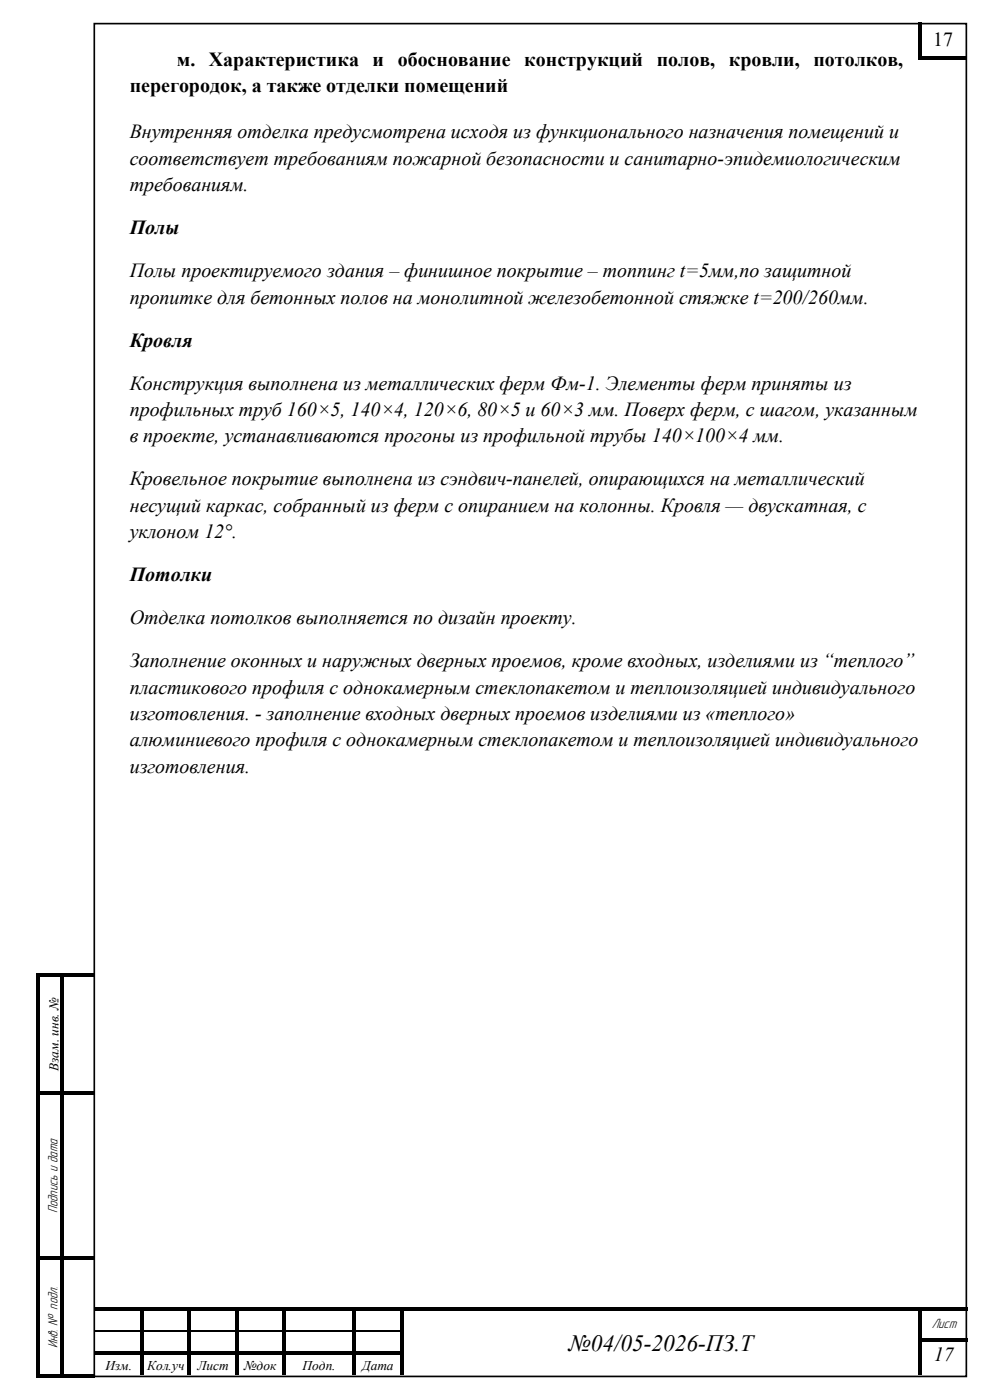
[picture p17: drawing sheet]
<svg xmlns="http://www.w3.org/2000/svg" width="210mm" height="297mm" viewBox="0 0 210 297" stroke-linecap="round" stroke-linejoin="round" font-family="sans-serif">
<defs><g id="words">
<text font-size="5" x="120.6" y="286.6">№04/05-2026-ПЗ.Т</text>
<g font-size="4.2">
<text x="198" y="9.8">17</text>
<text x="37.5" y="13.9">м. Характеристика и обоснование конструкций полов, кровли, потолков,</text>
<text x="27.5" y="19.5">перегородок, а также отделки помещений</text>
<text x="27.5" y="29.4">Внутренняя отделка предусмотрена исходя из функционального назначения помещений и</text>
<text x="27.5" y="35">соответствует требованиям пожарной безопасности и санитарно-эпидемиологическим</text>
<text x="27.5" y="40.6">требованиям.</text>
<text x="27.5" y="49.7">Полы</text>
<text x="27.5" y="58.8">Полы проектируемого здания – финишное покрытие – топпинг t=5мм,по защитной</text>
<text x="27.5" y="64.4">пропитке для бетонных полов на монолитной железобетонной стяжке t=200/260мм.</text>
<text x="27.5" y="73.5">Кровля</text>
<text x="27.5" y="82.7">Конструкция выполнена из металлических ферм Фм-1. Элементы ферм приняты из</text>
<text x="27.5" y="88.3">профильных труб 160×5, 140×4, 120×6, 80×5 и 60×3 мм. Поверх ферм, с шагом, указанным</text>
<text x="27.5" y="93.9">в проекте, устанавливаются прогоны из профильной трубы 140×100×4 мм.</text>
<text x="27.5" y="103">Кровельное покрытие выполнена из сэндвич-панелей, опирающихся на металлический</text>
<text x="27.5" y="108.6">несущий каркас, собранный из ферм с опиранием на колонны. Кровля — двускатная, с</text>
<text x="27.5" y="114.2">уклоном 12°.</text>
<text x="27.5" y="123.3">Потолки</text>
<text x="27.5" y="132.4">Отделка потолков выполняется по дизайн проекту.</text>
<text x="27.5" y="141.6">Заполнение оконных и наружных дверных проемов, кроме входных, изделиями из “теплого”</text>
<text x="27.5" y="147.2">пластикового профиля с однокамерным стеклопакетом и теплоизоляцией индивидуального</text>
<text x="27.5" y="152.7">изготовления. - заполнение входных дверных проемов изделиями из «теплого»</text>
<text x="27.5" y="158.4">алюминиевого профиля с однокамерным стеклопакетом и теплоизоляцией индивидуального</text>
<text x="27.5" y="164">изготовления.</text>
<text x="198.1" y="288.7">17</text>
</g>
<g font-size="3">
<text x="12.2" y="257.3" transform="rotate(-90 12.2 257.3)">Подпись и дата</text>
<text x="197.7" y="281.8">Лист</text>
<text x="12.2" y="285.9" transform="rotate(-90 12.2 285.9)">Инв. № подл.</text>
</g>
<g font-size="2.8">
<text x="12.4" y="227.2" transform="rotate(-90 12.4 227.2)">Взам. инв. №</text>
<text x="22.4" y="290.7">Изм.</text>
<text x="31.2" y="290.7">Кол.уч</text>
<text x="41.9" y="290.7">Лист</text>
<text x="51.8" y="290.7">№док</text>
<text x="64.2" y="290.7">Подп.</text>
<text x="76.8" y="290.7">Дата</text>
</g>
</g></defs>
<path d="M20 5h185v287h-185z" fill="none" stroke="#000" stroke-width=".35"/>
<g fill="#000">
<path d="M194.7 4.8h.8v7.1h-.8zM194.7 11.9h.8v.7h-.8zM195.5 11.9h9.6v.7h-9.6zM7.7 206.5h.8v.8h-.8zM8.5 206.5h4.2v.8h-4.2zM12.7 207.3h.8zM12.7 206.5h.8v.8h-.8zM13.5 206.5h6.6v.8h-6.6zM20.2 277.2h9.6v.8h-9.6zM29.8 278h.8zM29.8 277.2h.8v.8h-.8zM30.6 277.2h9.2v.8h-9.2z"/>
<path d="M39.8 278h.8zM39.8 277.2h.8v.8h-.8zM40.6 277.2h9.2v.8h-9.2zM49.8 278h.8zM49.8 277.2h.8v.8h-.8zM50.6 277.2h9.2v.8h-9.2zM59.8 278h.8zM59.8 277.2h.8v.8h-.8zM60.6 277.2h14.2v.8h-14.2zM74.8 278h.8zM74.8 277.2h.8v.8h-.8zM75.6 277.2h9.2v.8h-9.2z"/>
<path d="M84.8 278h.8zM84.8 277.2h.8v.8h-.8zM85.6 277.2h109.3v.8h-109.3zM194.9 278h.7zM194.9 277.2h.7v.8h-.7zM195.6 277.2h9.6v.8h-9.6zM7.7 291.6h.8v.8h-.8zM8.5 291.6h4.2v.8h-4.2zM12.7 291.6h.8v.8h-.8zM13.5 291.6h6.6v.8h-6.6zM29.8 287.5h.8v4.2h-.8zM39.8 287.5h.8v4.2h-.8z"/>
<path d="M49.8 287.5h.8v4.2h-.8zM59.8 287.5h.8v4.2h-.8zM74.8 287.5h.8v4.2h-.8zM84.8 287.5h.8v4.2h-.8zM194.9 287.5h.7v4.2h-.7z"/>
</g>
<g fill="#000">
<path d="M7.7 207.3h.8v24.3h-.8z" fill-rule="evenodd"/>
<path d="M7.7 231.6h.8v.8h-.8z" fill-rule="evenodd"/>
<path d="M8.5 231.6h4.2v.7h-4.2z" fill-rule="evenodd"/>
<path d="M12.7 207.3h.8v24.3h-.8z" fill-rule="evenodd"/>
<path d="M12.7 231.6h.8v.8h-.8z" fill-rule="evenodd"/>
<path d="M13.5 231.6h6.6v.7h-6.6z" fill-rule="evenodd"/>
<path d="M7.7 232.4h.8v34.2h-.8z" fill-rule="evenodd"/>
<path d="M7.7 266.6h.8v.8h-.8z" fill-rule="evenodd"/>
<path d="M8.5 266.6h4.2v.7h-4.2z" fill-rule="evenodd"/>
<path d="M12.7 232.4h.8v34.2h-.8z" fill-rule="evenodd"/>
<path d="M12.7 266.6h.8v.8h-.8z" fill-rule="evenodd"/>
<path d="M13.5 266.6h6.6v.7h-6.6z" fill-rule="evenodd"/>
<path d="M7.7 267.4h.8v24.2h-.8z" fill-rule="evenodd"/>
<path d="M12.7 267.4h.8v24.2h-.8z" fill-rule="evenodd"/>
<path d="M20.2 286.7h9.6v.8h-9.6z" fill-rule="evenodd"/>
<path d="M29.8 278h.8v4.2h-.8z" fill-rule="evenodd"/>
<path d="M29.8 282.2h.8v.8h-.8z" fill-rule="evenodd"/>
<path d="M29.8 283h.8v1h-.8z" fill-rule="evenodd"/>
<path d="M29.8 284h.8v.8h-.8z" fill-rule="evenodd"/>
<path d="M29.8 284.8h.8v1.9h-.8z" fill-rule="evenodd"/>
<path d="M29.8 286.7h.8v.8h-.8z" fill-rule="evenodd"/>
<path d="M30.6 286.7h9.2v.8h-9.2z" fill-rule="evenodd"/>
<path d="M39.8 278h.8v4.2h-.8z" fill-rule="evenodd"/>
<path d="M39.8 282.2h.8v.8h-.8z" fill-rule="evenodd"/>
<path d="M39.8 283h.8v1h-.8z" fill-rule="evenodd"/>
<path d="M39.8 284h.8v.8h-.8z" fill-rule="evenodd"/>
<path d="M39.8 284.8h.8v1.9h-.8z" fill-rule="evenodd"/>
<path d="M39.8 286.7h.8v.8h-.8z" fill-rule="evenodd"/>
<path d="M40.6 286.7h9.2v.8h-9.2z" fill-rule="evenodd"/>
<path d="M49.8 278h.8v4.2h-.8z" fill-rule="evenodd"/>
<path d="M49.8 282.2h.8v.8h-.8z" fill-rule="evenodd"/>
<path d="M49.8 283h.8v1h-.8z" fill-rule="evenodd"/>
<path d="M49.8 284h.8v.8h-.8z" fill-rule="evenodd"/>
<path d="M49.8 284.8h.8v1.9h-.8z" fill-rule="evenodd"/>
<path d="M49.8 286.7h.8v.8h-.8z" fill-rule="evenodd"/>
<path d="M50.6 286.7h9.2v.8h-9.2z" fill-rule="evenodd"/>
<path d="M59.8 278h.8v4.2h-.8z" fill-rule="evenodd"/>
<path d="M59.8 282.2h.8v.8h-.8z" fill-rule="evenodd"/>
<path d="M59.8 283h.8v1h-.8z" fill-rule="evenodd"/>
<path d="M59.8 284h.8v.8h-.8z" fill-rule="evenodd"/>
<path d="M59.8 284.8h.8v1.9h-.8z" fill-rule="evenodd"/>
<path d="M59.8 286.7h.8v.8h-.8z" fill-rule="evenodd"/>
<path d="M60.6 286.7h14.2v.8h-14.2z" fill-rule="evenodd"/>
<path d="M74.8 278h.8v4.2h-.8z" fill-rule="evenodd"/>
<path d="M74.8 282.2h.8v.8h-.8z" fill-rule="evenodd"/>
<path d="M74.8 283h.8v1h-.8z" fill-rule="evenodd"/>
<path d="M74.8 284h.8v.8h-.8z" fill-rule="evenodd"/>
<path d="M74.8 284.8h.8v1.9h-.8z" fill-rule="evenodd"/>
<path d="M74.8 286.7h.8v.8h-.8z" fill-rule="evenodd"/>
<path d="M75.6 286.7h9.2v.8h-9.2z" fill-rule="evenodd"/>
<path d="M84.8 278h.8v4.2h-.8z" fill-rule="evenodd"/>
<path d="M84.8 282.2h.8v.8h-.8z" fill-rule="evenodd"/>
<path d="M84.8 283h.8v1h-.8z" fill-rule="evenodd"/>
<path d="M84.8 284h.8v.8h-.8z" fill-rule="evenodd"/>
<path d="M84.8 284.8h.8v1.9h-.8z" fill-rule="evenodd"/>
<path d="M84.8 286.7h.8v.8h-.8z" fill-rule="evenodd"/>
<path d="M194.9 278h.7v4.2h-.7z" fill-rule="evenodd"/>
<path d="M194.9 282.2h.7v.8h-.7z" fill-rule="evenodd"/>
<path d="M194.9 283h.7v1h-.7z" fill-rule="evenodd"/>
<path d="M194.9 284h.7v.8h-.7z" fill-rule="evenodd"/>
<path d="M194.9 284.8h.7v1.9h-.7z" fill-rule="evenodd"/>
<path d="M194.9 286.7h.7v.8h-.7z" fill-rule="evenodd"/>
<path d="M195.6 284h9.6v.7h-9.6z" fill-rule="evenodd"/>
</g>
<path d="M20.2 282.4h9.6M30.6 282.4h9.2M40.6 282.4h9.2M50.6 282.4h9.2M60.6 282.4h14.2M75.6 282.4h9.2" fill="none" stroke="#000" stroke-width=".25"/>
<use href="#words"/>
</svg>
